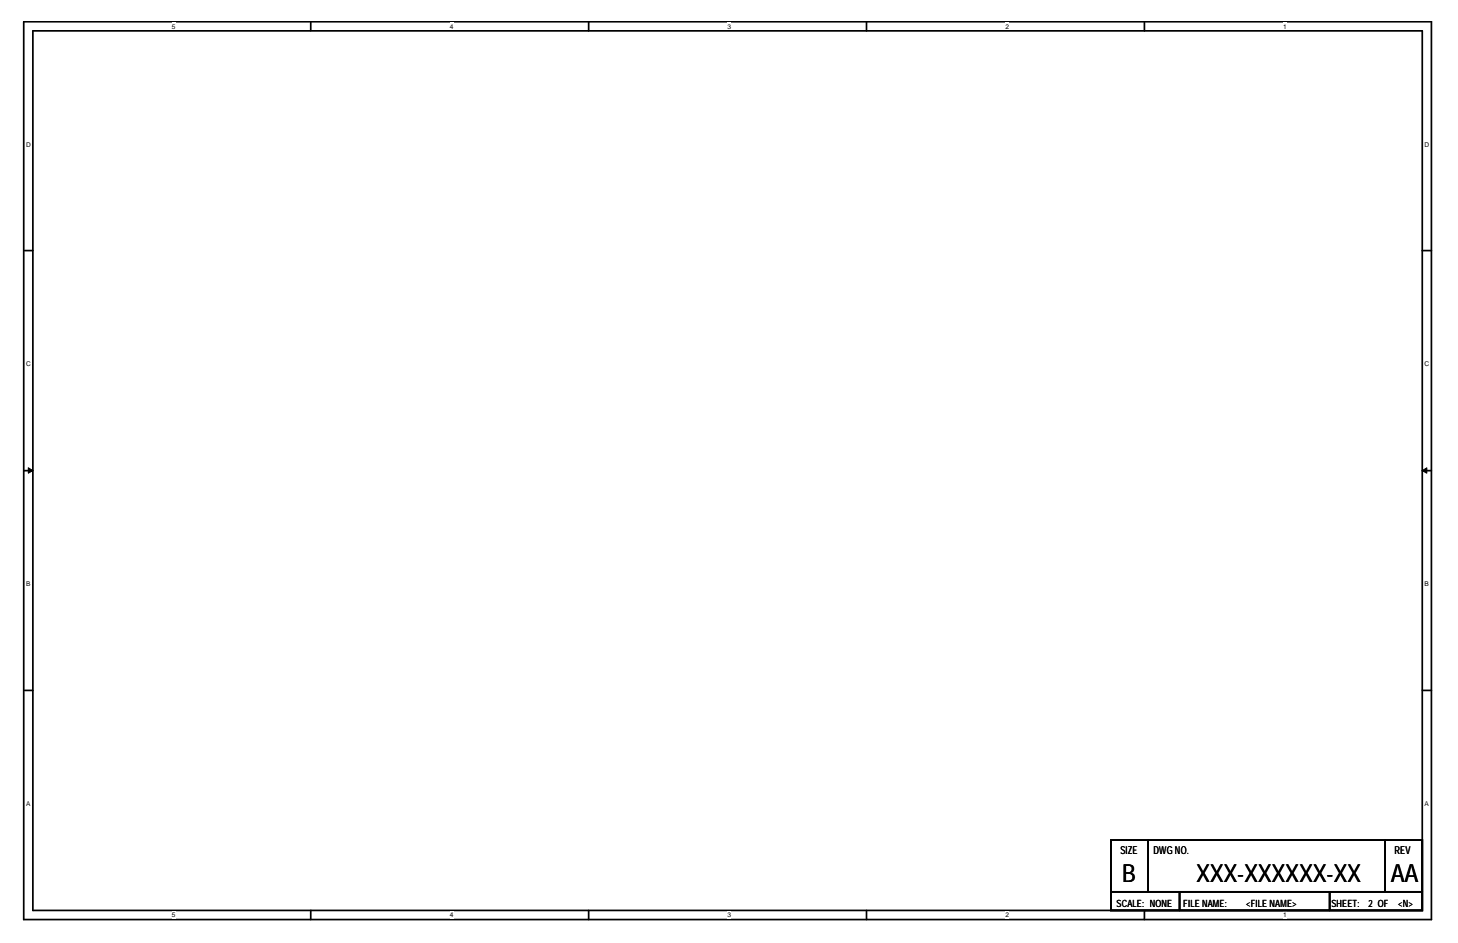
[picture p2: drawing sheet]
<svg xmlns="http://www.w3.org/2000/svg" width="432mm" height="279mm" viewBox="0 0 432 279" stroke-linecap="round" stroke-linejoin="round" font-family="sans-serif">
<defs><g id="words">
<g font-size="7.4">
<text x="332.3" y="261.3">B</text>
<text x="354.2" y="261.3">XXX-XXXXXX-XX</text>
<text x="411.9" y="261.3">AA</text>
</g>
<g font-size="3.2">
<text x="331.8" y="253">SIZE</text>
<text x="341.6" y="253">DWG NO.</text>
<text x="413" y="253">REV</text>
</g>
<g font-size="3">
<text x="330.7" y="268.7">SCALE: NONE</text>
<text x="350.4" y="268.7">FILE NAME:</text>
<text x="369.1" y="268.7">&lt;FILE NAME&gt;</text>
<text x="394.3" y="268.7">SHEET:</text>
<text x="405.3" y="268.7">2 OF</text>
<text x="414.1" y="268.7">&lt;N&gt;</text>
</g>
<g font-size="1.9">
<text x="50.9" y="8.5">5</text>
<text x="133.2" y="8.5">4</text>
<text x="215.5" y="8.5">3</text>
<text x="297.8" y="8.5">2</text>
<text x="380.1" y="8.5">1</text>
<text x="7.7" y="43.4">D</text>
<text x="421.9" y="43.4">D</text>
<text x="7.7" y="108.5">C</text>
<text x="421.9" y="108.5">C</text>
<text x="7.7" y="173.7">B</text>
<text x="421.9" y="173.7">B</text>
<text x="7.7" y="238.8">A</text>
<text x="421.9" y="238.8">A</text>
<text x="50.9" y="271.8">5</text>
<text x="133.2" y="271.8">4</text>
<text x="215.5" y="271.8">3</text>
<text x="297.8" y="271.8">2</text>
<text x="380.1" y="271.8">1</text>
</g>
</g></defs>
<path d="M7 6.4h416.9v266.1h-416.9zM9.7 9.1h411.5v260.6h-411.5z" fill="none" stroke="#000" stroke-width=".51"/>
<g fill="#fff">
<path d="M50.9 6.7h1.1v2.2h-1.1z"/>
<path d="M50.9 270h1.1v2.2h-1.1z"/>
</g>
<path d="M92 6.4v2.7M92 269.7v2.8" fill="none" stroke="#000" stroke-width=".51"/>
<g fill="#fff">
<path d="M133.2 6.7h1.1v2.2h-1.1z"/>
<path d="M133.2 270h1.1v2.2h-1.1z"/>
</g>
<path d="M174.3 6.4v2.7M174.3 269.7v2.8" fill="none" stroke="#000" stroke-width=".51"/>
<g fill="#fff">
<path d="M215.5 6.7h1.1v2.2h-1.1z"/>
<path d="M215.5 270h1.1v2.2h-1.1z"/>
</g>
<path d="M256.6 6.4v2.7M256.6 269.7v2.8" fill="none" stroke="#000" stroke-width=".51"/>
<g fill="#fff">
<path d="M297.8 6.7h1.1v2.2h-1.1z"/>
<path d="M297.8 270h1.1v2.2h-1.1z"/>
</g>
<path d="M338.9 6.4v2.7M338.9 269.7v2.8" fill="none" stroke="#000" stroke-width=".51"/>
<g fill="#fff">
<path d="M380.1 6.7h1.1v2.2h-1.1z"/>
<path d="M380.1 270h1.1v2.2h-1.1z"/>
<path d="M7.7 41.7h1.4v2.2h-1.4z"/>
<path d="M421.9 41.7h1.4v2.2h-1.4z"/>
<path d="M7.7 106.8h1.4v2.2h-1.4z"/>
<path d="M421.9 106.8h1.4v2.2h-1.4z"/>
</g>
<path d="M7 74.3h2.7M421.2 74.3h2.7" fill="none" stroke="#000" stroke-width=".51"/>
<g fill="#fff">
<path d="M7.7 172h1.3v2.2h-1.3z"/>
<path d="M421.9 172h1.3v2.2h-1.3z"/>
</g>
<path d="M7 139.4h2.7M421.2 139.4h2.7" fill="none" stroke="#000" stroke-width=".51"/>
<g fill="#000" stroke="#000" stroke-width=".3">
<path d="M8.4 138.6l1.3 .8-1.3 .8z" fill-rule="evenodd"/>
<path d="M421.2 139.4l1.4-.8v1.6z" fill-rule="evenodd"/>
</g>
<g fill="#fff">
<path d="M7.7 237.1h1.3v2.2h-1.3z"/>
<path d="M421.9 237.1h1.3v2.2h-1.3z"/>
</g>
<path d="M7 204.6h2.7M421.2 204.6h2.7M329 248.9h92.2v20.8h-92.2zM340 248.9v15.3M410.2 248.9v15.3M329 264.2h92.2M349.3 264.2v5.5M393.8 264.2v5.5" fill="none" stroke="#000" stroke-width=".51"/>
<use href="#words"/>
</svg>
